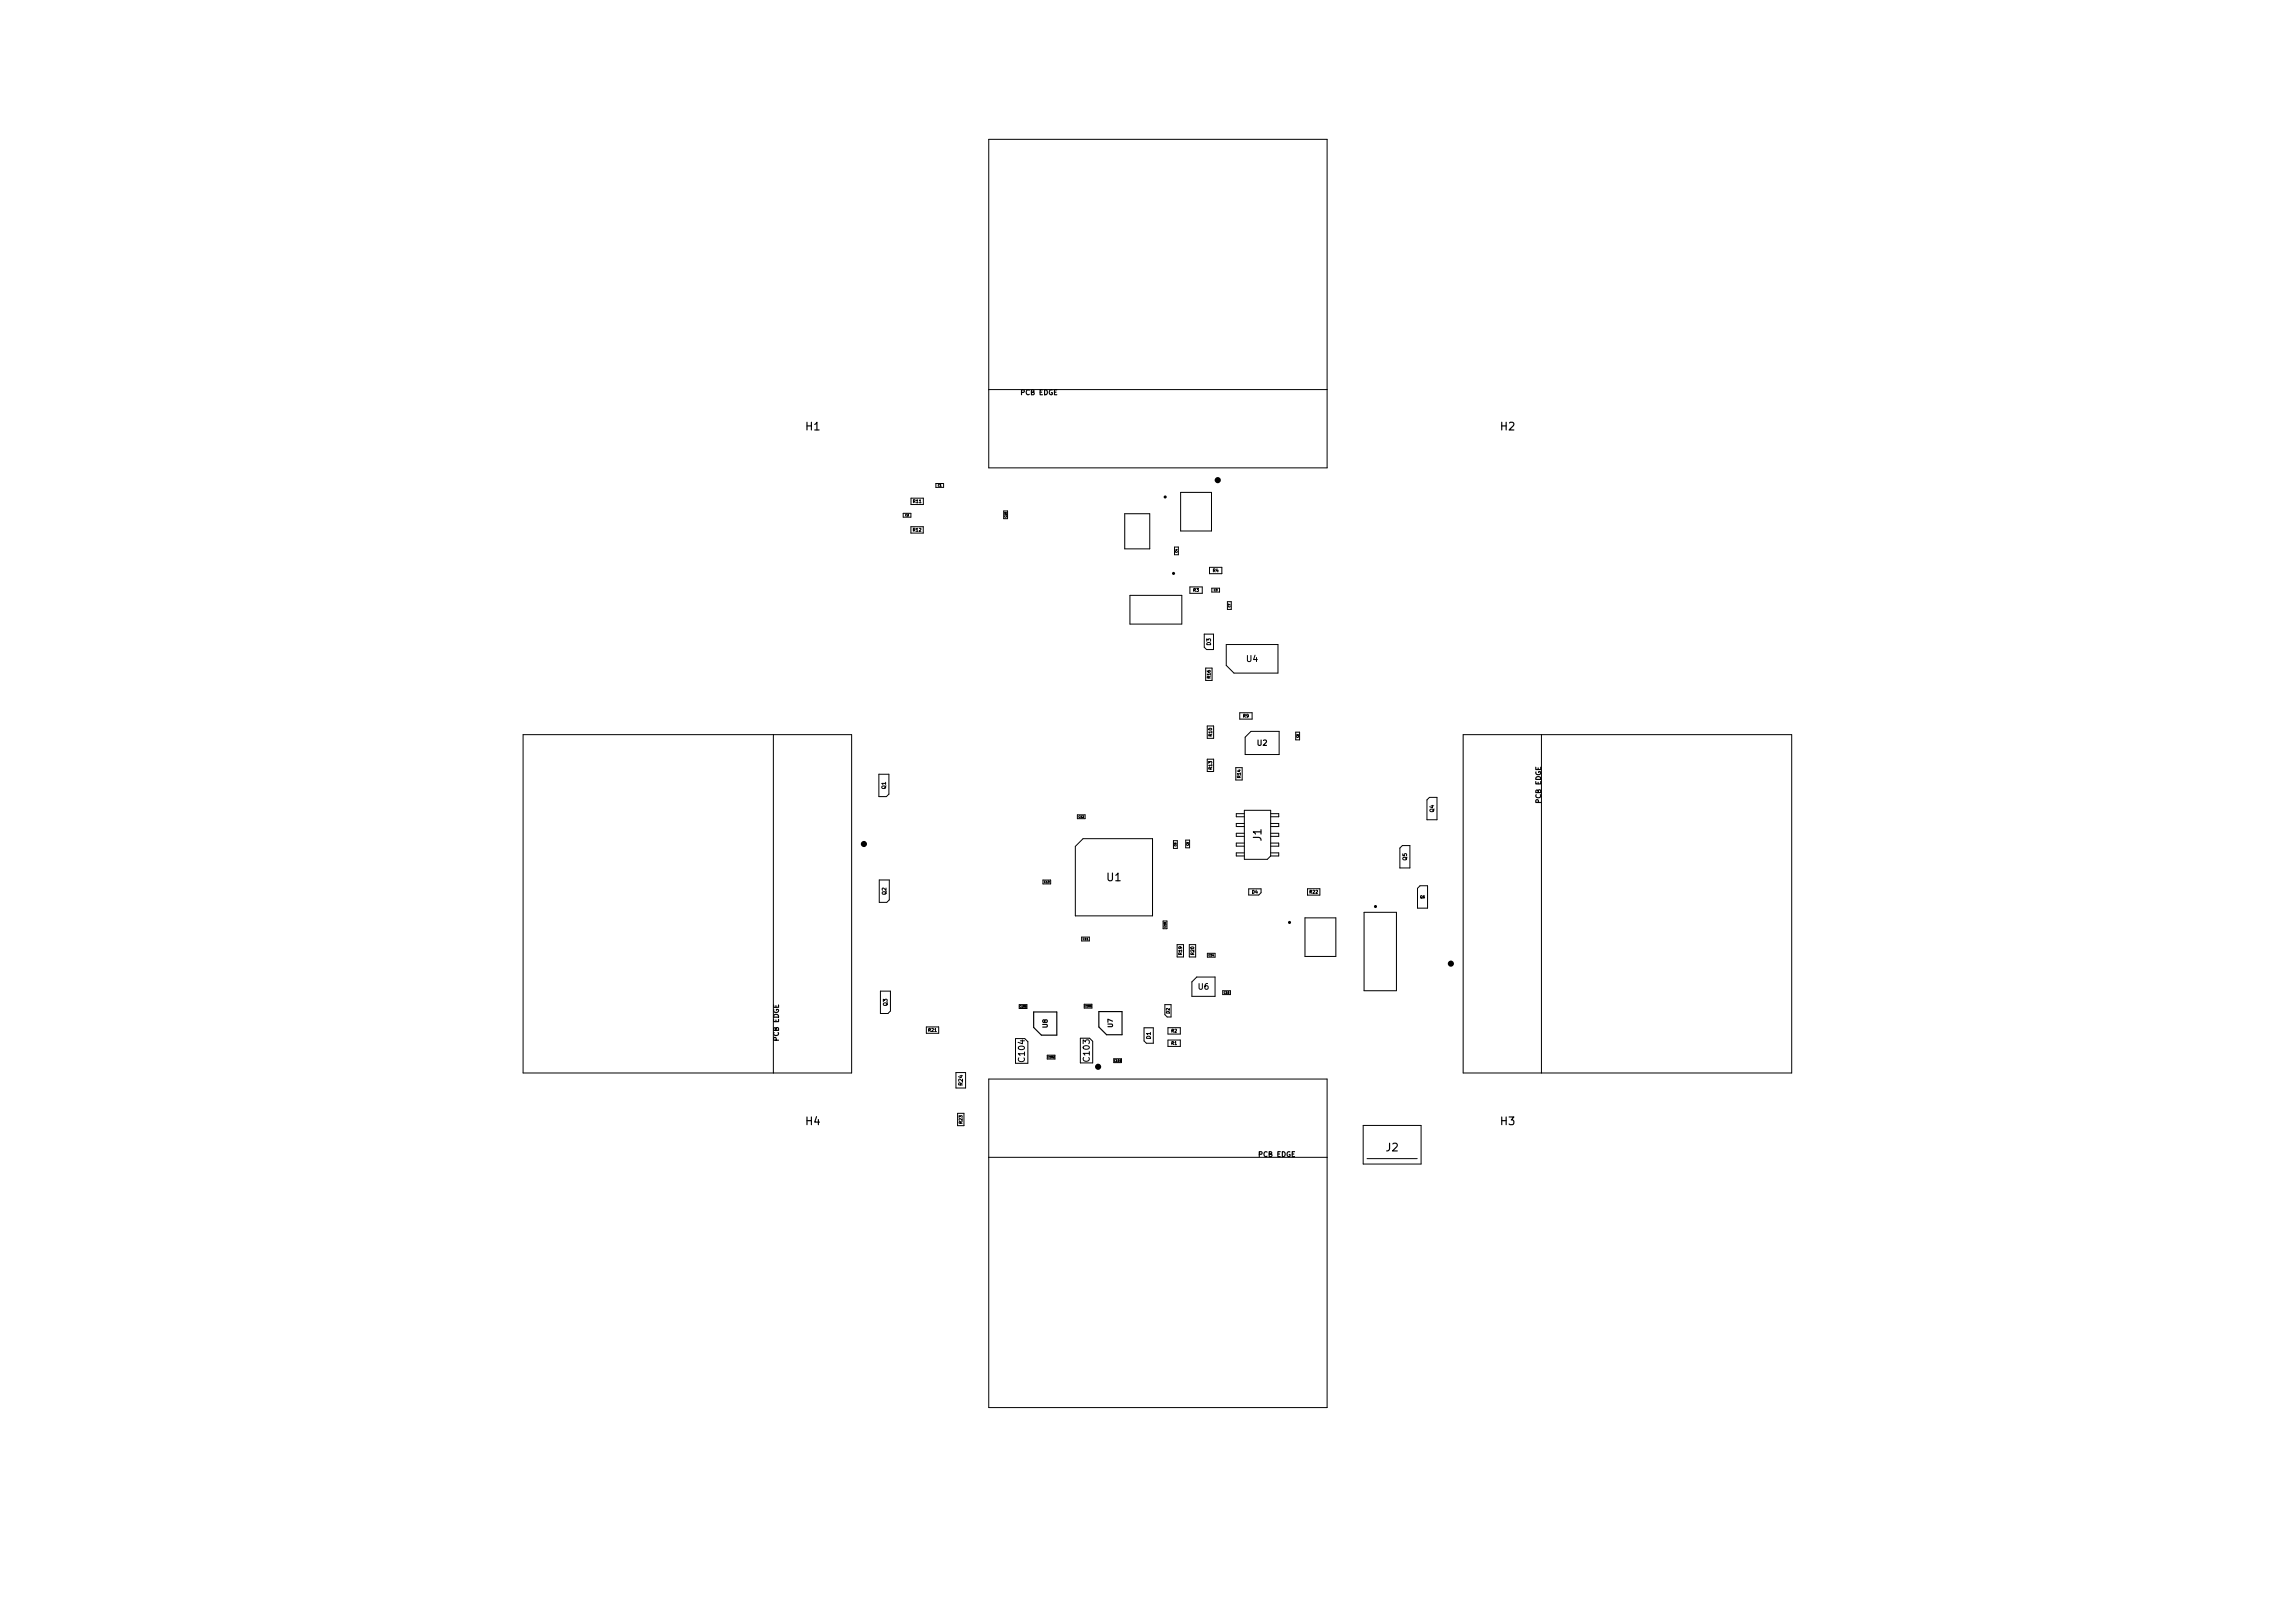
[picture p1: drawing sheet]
<svg xmlns="http://www.w3.org/2000/svg" width="297mm" height="210mm" viewBox="0 0 297 210" stroke-linecap="round" stroke-linejoin="round" font-family="sans-serif">
<defs><g id="words">
<g font-size="1.4">
<text x="104.4" y="55.7">H1</text>
<text x="194.4" y="55.7">H2</text>
<text x="163.4" y="108.9" transform="rotate(-90 163.4 108.9)">J1</text>
<text x="143.4" y="114.1">U1</text>
<text x="104.4" y="145.7">H4</text>
<text x="179.6" y="149.1">J2</text>
<text x="194.4" y="145.7">H3</text>
</g>
<g font-size="1.1">
<text x="161.5" y="85.7">U4</text>
<text x="132.8" y="137.5" transform="rotate(-90 132.8 137.5)">C104</text>
<text x="141.2" y="137.4" transform="rotate(-90 141.2 137.4)">C103</text>
</g>
<g font-size="1">
<text x="162.9" y="96.6">U2</text>
<text x="155.2" y="128.2">U6</text>
</g>
<g font-size=".9">
<text x="132.3" y="51.2">PCB EDGE</text>
<text x="199.6" y="104" transform="rotate(-90 199.6 104)">PCB EDGE</text>
<text x="100.9" y="134.8" transform="rotate(-90 100.9 134.8)">PCB EDGE</text>
<text x="163.1" y="149.9">PCB EDGE</text>
</g>
<g font-size=".8">
<text x="135.7" y="133.1" transform="rotate(-90 135.7 133.1)">U8</text>
<text x="144.2" y="133.1" transform="rotate(-90 144.2 133.1)">U7</text>
</g>
<g font-size=".7">
<text x="156.9" y="83.6" transform="rotate(-90 156.9 83.6)">D3</text>
<text x="114.8" y="102.2" transform="rotate(-90 114.8 102.2)">Q1</text>
<text x="185.7" y="105.2" transform="rotate(-90 185.7 105.2)">Q4</text>
<text x="182.2" y="111.5" transform="rotate(-90 182.2 111.5)">Q5</text>
<text x="114.8" y="115.9" transform="rotate(-90 114.8 115.9)">Q2</text>
<text x="114.9" y="130.3" transform="rotate(-90 114.9 130.3)">Q3</text>
<text x="149" y="134.6" transform="rotate(-90 149 134.6)">D1</text>
<text x="124.7" y="140.6" transform="rotate(-90 124.7 140.6)">R24</text>
</g>
<g font-size=".6">
<text x="118.3" y="65.1">R11</text>
<text x="118.3" y="68.8">R12</text>
<text x="154.6" y="76.6">R3</text>
<text x="157.1" y="74.1">R4</text>
<text x="156.8" y="87.9" transform="rotate(-90 156.8 87.9)">R16</text>
<text x="157" y="95.4" transform="rotate(-90 157 95.4)">R10</text>
<text x="161" y="92.9">R9</text>
<text x="157" y="99.7" transform="rotate(-90 157 99.7)">R13</text>
<text x="160.7" y="100.8" transform="rotate(-90 160.7 100.8)">R14</text>
<text x="162.2" y="115.7">D4</text>
<text x="169.7" y="115.7">R22</text>
<text x="153.1" y="123.7" transform="rotate(-90 153.1 123.7)">R19</text>
<text x="154.7" y="123.7" transform="rotate(-90 154.7 123.7)">R20</text>
<text x="151.5" y="131.3" transform="rotate(-90 151.5 131.3)">D2</text>
<text x="120.3" y="133.6">R21</text>
<text x="151.7" y="133.7">R2</text>
<text x="151.7" y="135.3">R1</text>
<text x="124.7" y="145.5" transform="rotate(-90 124.7 145.5)">R23</text>
</g>
<text font-size=".4" x="184" y="116.4">Q6</text>
<g font-size=".3">
<text x="121.5" y="63">C1</text>
<text x="117.3" y="66.9">C2</text>
<text x="130.4" y="67" transform="rotate(-90 130.4 67)">C18</text>
<text x="152.5" y="71.6" transform="rotate(-90 152.5 71.6)">C4</text>
<text x="157.3" y="76.6">C3</text>
<text x="159.4" y="78.7" transform="rotate(-90 159.4 78.7)">C7</text>
<text x="168.2" y="95.6" transform="rotate(-90 168.2 95.6)">C6</text>
<text x="139.7" y="105.9">C12</text>
<text x="152.4" y="109.6" transform="rotate(-90 152.4 109.6)">C8</text>
<text x="154" y="109.6" transform="rotate(-90 154 109.6)">C9</text>
<text x="135.3" y="114.4">C13</text>
<text x="140.3" y="121.8">C11</text>
<text x="151" y="120.1" transform="rotate(-90 151 120.1)">C10</text>
<text x="156.6" y="123.9">C14</text>
<text x="132.1" y="130.5">C106</text>
<text x="140.5" y="130.5">C105</text>
<text x="158.6" y="128.7">C15</text>
<text x="135.7" y="137.1">C102</text>
<text x="144.4" y="137.5">C101</text>
</g>
</g></defs>
<g fill="none" stroke="#000" stroke-width=".13">
<path d="M128.1 18.1h43.8v42.5h-43.8zM128.1 50.5h43.8M117 66.5h1v.5h-1zM118 68.2h1.6v.9h-1.6zM118 64.5h1.6v.9h-1.6zM121.2 62.6h1v.5h-1zM130 66.2h.5v1h-.5zM145.7 66.6h3.2v4.5h-3.2zM146.4 77.1h6.7v3.7h-6.7zM152.2 70.9h.4v1h-.4zM152.9 63.8h4v5h-4zM154.1 76h1.6v.9h-1.6z"/>
<path d="M156.7 73.5h1.6v.8h-1.6zM157 76.2h1v.5h-1zM159 77.9h.5v1h-.5zM67.8 95.2h42.5v43.8h-42.5zM100.2 95.2v43.8M156 82.1h1.2v2h-.9l-.3-.3zM156.2 86.5h.8v1.6h-.8zM156.4 94h.8v1.6h-.8zM156.4 98.3h.8v1.6h-.8zM158.9 83.5h6.7v3.7h-5.7l-1-1zM160.1 99.4h.8v1.6h-.8zM160.6 92.3h1.6v.9h-1.6z"/>
<path d="M162 94.7h3.7v3h-4.4v-2.2zM167.9 94.8h.4v1h-.4zM189.5 95.2h42.6v43.8h-42.6zM199.7 95.2v43.8M113.8 100.3h1.3v2.6l-.3 .3h-1zM113.9 114h1.3v2.6l-.3 .3h-1zM135.1 114h1v.5h-1zM139.3 109.6l1-1h9v10h-10zM139.6 105.6h1v.5h-1zM150.7 119.3h.5v1h-.5zM152 108.9h.5v1h-.5zM153.6 108.8h.5v1h-.5z"/>
<path d="M161.2 105.4h-1v.4h1M161.2 106.7h-1v.4h1M161.2 110.5h-1v.4h1M161.2 105h3.4v5.9l-.4 .4h-3zM161.2 107.9h-1v.4h1M161.2 109.2h-1v.4h1M161.8 115.1h1.6v.5l-.3 .3h-1.3zM164.6 105.4h1v.4h-1M164.6 106.7h1v.4h-1M164.6 110.5h1v.4h-1M164.6 107.9h1v.4h-1M164.6 109.2h1v.4h-1"/>
<path d="M169 118.9h4v5h-4zM169.4 115.1h1.6v.9h-1.6zM176.7 118.2h4.2v10.1h-4.2zM181.7 109.5h.9v2.9h-1.3v-2.5zM184 114.7h.9v2.9h-1.3v-2.5zM185.2 103.3h.9v2.9h-1.2v-2.6zM114.1 128.4h1.3v2.6l-.4 .3h-.9zM120 133h1.6v.9h-1.6zM123.8 138.9h1.3v2h-1.3zM128.1 139.8h43.8v42.5h-43.8zM131.5 134.5v3.2M132 130.1h1"/>
<path d="M132 130.6h1M133.2 134.9v2.8M135.7 137.2h1M135.7 136.7h1M139.9 134.5v3.2M140.1 121.4h1v.5h-1zM140.5 130.1h1M140.5 130.6h1M141.5 134.9v2.8M144.3 137.2h1v.5h-1M148.2 133.1h1.2v2h-.9l-.3-.3zM150.9 130.1h.8v1.6h-.5l-.3-.3z"/>
<path d="M151.3 133.1h1.6v.9h-1.6zM151.3 134.7h1.6v.9h-1.6zM152.5 122.4h.8v1.6h-.8zM154.1 122.4h.8v1.6h-.8zM154.4 127.2l.6-.6h2.4v2.5h-3zM156.4 123.5h1v.5h-1zM158.4 128.3h1v.5h-1zM124 144.2h.9v1.6h-.9zM128.1 149.9h43.8M176.6 145.8h7.5v5h-7.5zM177.1 150.1h6.5"/>
</g>
<g fill="none" stroke="#000" stroke-width=".4">
<circle cx="157.8" cy="62.2" r=".2"/>
<circle cx="111.9" cy="109.3" r=".2"/>
<circle cx="142.2" cy="138.2" r=".2"/>
<circle cx="187.9" cy="124.8" r=".2"/>
</g>
<g fill="none" stroke="#000" stroke-width=".2">
<circle cx="150.9" cy="64.4" r=".1"/>
<circle cx="152" cy="74.3" r=".1"/>
<circle cx="167" cy="119.5" r=".1"/>
<circle cx="178.2" cy="117.4" r=".1"/>
</g>
<path d="M133.9 131.1h3v3h-2l-1-1zM142.3 131h3v3h-2l-1-1z" fill="none" stroke="#000" stroke-width=".15"/>
<use href="#words"/>
</svg>
